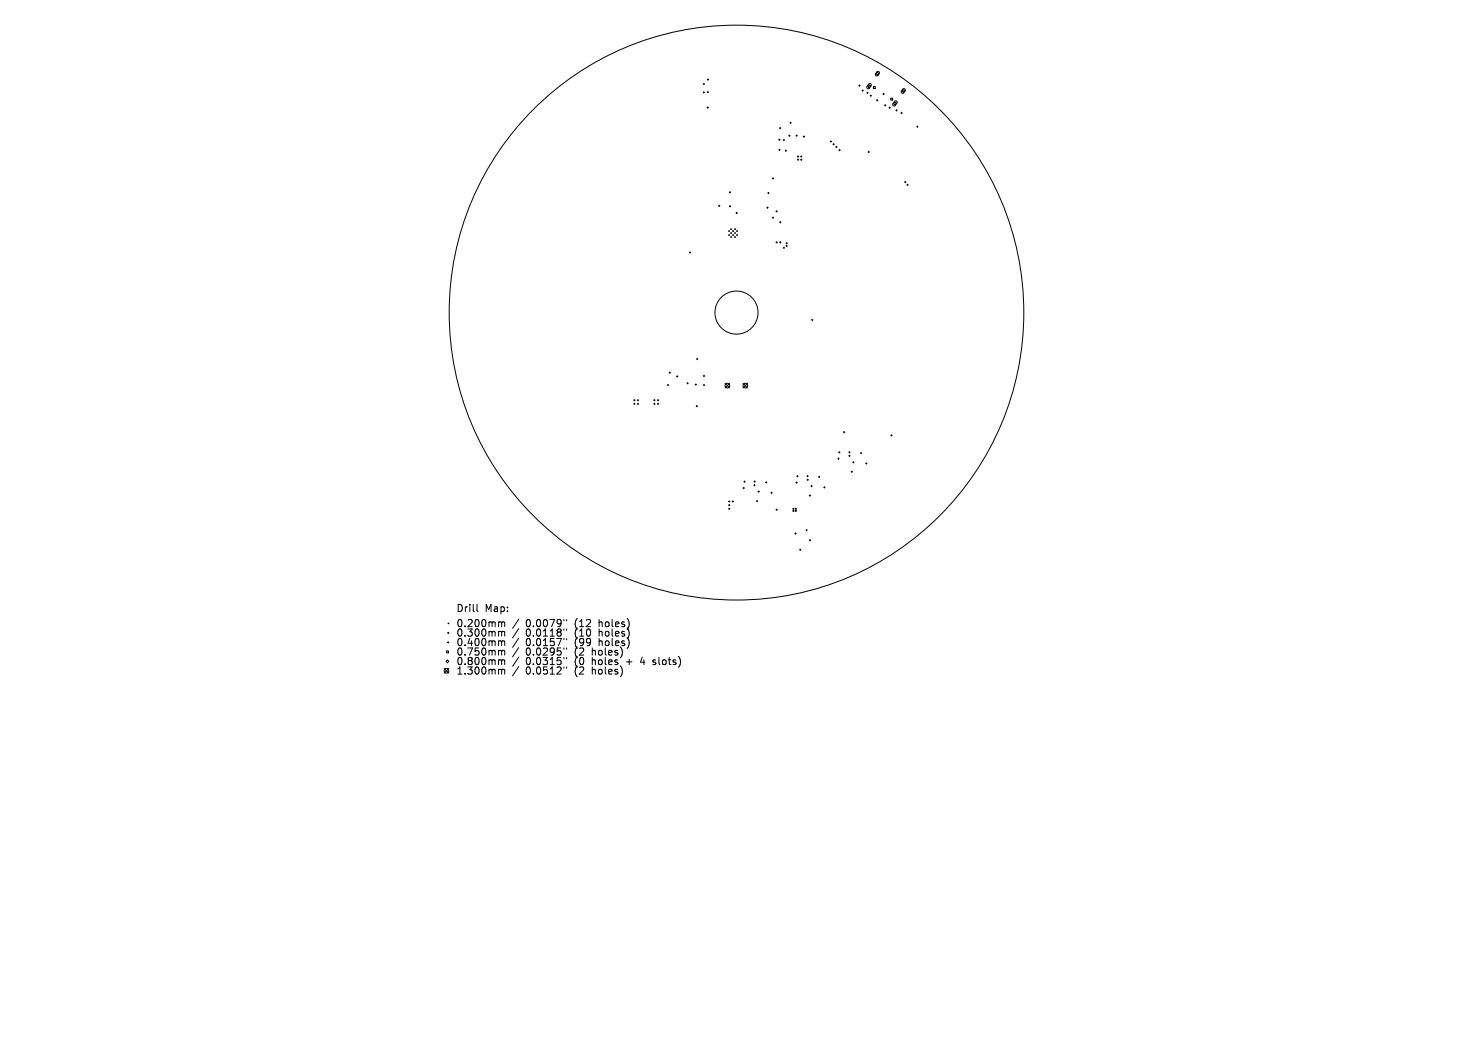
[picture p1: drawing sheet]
<svg xmlns="http://www.w3.org/2000/svg" width="297mm" height="210mm" viewBox="0 0 297 210" stroke-linecap="round" stroke-linejoin="round" font-family="sans-serif">
<defs><g id="words">
<g font-size="2">
<text x="91.9" y="123.5">Drill</text>
<text x="97.7" y="123.5">Map:</text>
<text x="91.9" y="126.6">0.200mm</text>
<text x="91.9" y="128.5">0.300mm</text>
<text x="91.9" y="130.4">0.400mm</text>
<text x="106" y="126.6">0.0079&quot;</text>
<text x="106" y="128.5">0.0118&quot;</text>
<text x="106" y="130.4">0.0157&quot;</text>
<text x="116" y="126.6">(12</text>
<text x="116" y="128.5">(10</text>
<text x="116" y="130.4">(99</text>
<text x="120.9" y="126.6">holes)</text>
<text x="120.9" y="128.5">holes)</text>
<text x="120.9" y="130.4">holes)</text>
<text x="91.9" y="132.3">0.750mm</text>
<text x="91.9" y="134.2">0.800mm</text>
<text x="91.9" y="136.1">1.300mm</text>
<text x="106" y="132.3">0.0295&quot;</text>
<text x="106" y="134.2">0.0315&quot;</text>
<text x="106" y="136.1">0.0512&quot;</text>
<text x="116" y="132.3">(2</text>
<text x="116" y="134.2">(0</text>
<text x="116" y="136.1">(2</text>
<text x="119.6" y="132.3">holes)</text>
<text x="119.6" y="134.2">holes</text>
<text x="119.6" y="136.1">holes)</text>
<text x="126.6" y="134.2">+</text>
<text x="129.6" y="134.2">4</text>
<text x="132.3" y="134.2">slots)</text>
</g>
</g></defs>
<g fill="none" stroke="#000" stroke-width=".2">
<path d="M141.8 18.6h.3M141.8 16.9h.3M141.9 18.5v.3M141.9 16.8v.3M142.6 16h.3M142.6 18.6h.3M142.7 15.9v.3M142.7 18.4v.3M173.1 17.3h.3M173.3 17.1v.3M173.8 18.3h.3M173.9 18.1v.3"/>
<path d="M174.8 18.7h.3M174.9 18.6v.2M174.9 17.4l.3-.3 .3 .3-.3 .3zM175.2 16.9h.3l.2 .3-.4 .6-.3 .1-.2-.3zM175.4 19.3h.3M175.6 19.1v.3M176.1 17.4h.4v.4h-.4zM176.6 14.8l.3-.2 .3 .2-.3 .3zM176.8 14.5l.3-.1 .2 .3-.3 .5-.2 .1-.3-.3zM179.6 19.8h.4v.4h-.4zM181.8 18.3l.3-.3 .3 .3-.3 .3zM182 18l.4-.1 .1 .3-.3 .5-.2 .1-.3-.3z"/>
<path d="M142.6 21.7h.3M142.7 21.5v.3M154.8 38.9h.3M154.9 38.8v.3M155.7 36h.3M155.9 35.8v.3M157 28.2h.3M157 30.2h.3M157.1 28v.3M157.2 30.1v.2M157.2 25.8h.3M157.3 25.7v.3"/>
<path d="M157.9 28.2h.3M158.1 28.1v.3M158.3 30.4h.3M158.5 30.2v.3M159 27.4h.3M159.2 27.2v.3M159.3 24.8h.3M159.4 24.6v.3M160.5 27.3h.3M160.6 27.2v.3M160.8 31.5h.3M160.8 32.2h.3"/>
<path d="M160.9 31.4v.3M160.9 32v.3M161.4 31.6h.3M161.4 32.2h.3M161.6 31.4v.3M161.6 32v.3M161.9 27.5h.3M162.1 27.4v.3M167.4 28.5h.3M167.5 28.4v.3M167.9 29.1h.3M168.1 28.9v.3"/>
<path d="M168.5 29.6h.3M168.6 29.5v.3M169.1 30.3h.3M169.3 30.1v.3M175 30.6h.3M175.2 30.5v.3M178.4 21.2h.2M178.5 21.1v.3M179.2 21.7h.3M179.4 21.6v.3M180.4 20.4l.3-.1 .2 .4-.4 .6-.3 .1-.2-.4zM180.4 20.6l.3 .2-.3 .3-.2-.3z"/>
<path d="M180.6 22.2h.3M180.8 22.1v.3M181.6 22.8h.3M181.8 22.6v.3M182.4 36.7h.3M182.5 36.6v.2M182.8 37.3h.3M183 37.1v.3M184.8 25.5h.3M185 25.4v.3M139 50.9h.3M139.1 50.7v.3"/>
<path d="M144.9 41.5h.3M145 41.3v.3M146.9 46.5l.2 .1M146.9 47.3l.2 .1M147.1 46.5l-.2 .1M147.1 47.3l-.2 .1M147.3 46.9l.2 .1M147.3 47.7l.2 .1M147.3 46.1l.2 .2M147.5 46.1l-.2 .2M147.5 46.9l-.2 .1M147.5 47.7l-.2 .1"/>
<path d="M147.7 47.3l.2 .1M147.7 46.5l.2 .1M147.9 46.5l-.2 .1M147.9 47.3l-.2 .1M148.1 47.7l.2 .1M148.1 46.9l.2 .1M148.1 46.1l.2 .2M148.3 46.1l-.2 .2M148.3 46.9l-.2 .1M148.3 47.7l-.2 .1M148.5 47.3l.2 .1M148.5 46.5l.2 .1"/>
<path d="M148.7 46.5l-.2 .1M148.7 47.3l-.2 .1M154.6 41.9h.3M154.8 41.7v.3M155.7 43.9h.3M155.9 43.7v.3M156.4 48.8h.3M156.4 42.6h.3M156.6 48.7v.3M156.6 42.4v.3M157.2 48.8h.3M157.2 44.8h.3"/>
<path d="M157.3 44.6v.3M157.3 48.7v.3M157.9 49.9h.3M158.1 49.8v.3M158.5 49h.3M158.5 49.6h.3M158.6 48.9v.3M158.6 49.4v.3M134.5 77.6h.3M134.7 77.5v.3M134.9 75.1h.3M135.1 75v.3"/>
<path d="M136.4 75.9h.3M136.5 75.7v.3M138.5 77.2h.3M138.6 77.1v.3M140.2 77.5h.2M140.3 77.4v.3M140.4 72.4h.3M140.6 72.2v.3M141.8 77.6h.3M141.8 75.8h.3M142 75.6v.3M142 77.5v.3"/>
<path d="M146.2 77.2l.9 1M147.1 77.2l-.9 1M149.8 77.2l1 1M150.8 77.2l-1 1M163.6 64.5h.3M163.8 64.3v.3M127.8 80.7h.2M127.8 81.4h.2M127.9 80.5v.3M127.9 81.3v.2M128.5 80.7h.3M128.5 81.4h.3"/>
<path d="M128.6 80.5v.3M128.6 81.3v.2M131.8 80.7h.3M131.8 81.4h.3M131.9 80.5v.3M131.9 81.3v.2M132.5 80.7h.3M132.5 81.4h.3M132.7 80.5v.3M132.7 81.3v.2M149.8 98.4h.3M150 98.2v.3"/>
<path d="M150 97.1h.3M150.1 96.9v.3M152 97.8h.3M152 97.1h.3M152.1 97.6v.3M152.2 96.9v.3M152.8 99.1h.3M153 98.9v.3M154.4 97.2h.2M154.5 97.1v.3M155.4 99.3h.3M155.6 99.2v.3"/>
<path d="M160.5 97.3h.3M160.6 97.1v.3M160.6 96h.3M160.8 95.8v.3M162.7 96h.3M162.7 96.7h.3M162.8 95.8v.3M162.9 96.6v.2M163.2 99.9h.3M163.3 99.7v.3M163.5 98h.3M163.6 97.8v.3"/>
<path d="M165 96.1h.3M165.2 96v.3M166.1 98.2h.3M166.2 98.1v.3M168.9 92.5h.3M169.1 92.3v.3M169.1 91.2h.3M169.2 91v.3M170.1 87.1h.2M170.2 87v.2M171.1 91.1h.3M171.1 91.9h.3"/>
<path d="M171.3 91v.3M171.3 91.7v.3M171.6 95.1h.3M171.7 94.9v.3M171.9 93.2h.3M172.1 93v.3M173.5 91.3h.3M173.6 91.2v.3M174.5 93.4h.3M174.7 93.3v.3M179.6 87.7h.3M179.7 87.6v.3"/>
<path d="M146.9 101.1h.3M146.9 101.8h.3M146.9 102.5h.3M147 100.9v.3M147 101.7v.3M147 102.4v.3M147.6 101.1h.3M147.8 100.9v.3M152.5 101h.3M152.6 100.8v.3M156.4 102.7h.3M156.6 102.6v.3"/>
<path d="M160.3 107.5h.2M160.4 107.4v.3M161.2 110.8h.3M161.4 110.7v.2M162.5 106.9h.3M162.6 106.7v.3M163.2 108.9h.3M163.3 108.7v.3M89.6 134.7l.9 1M89.9 133.3l.3-.3 .3 .3-.3 .3zM90 131.2h.4v.4h-.4zM90.2 129.5h.3"/>
<path d="M90.4 125.6l.1 .1M90.4 129.3v.3M90.5 125.6l-.1 .1M90.5 134.7l-.9 1M96.2 121.8v1.3l.2 .2M100.7 125.3l.4 .2M100.7 127.2l.4 .3M100.7 129.2l.4 .2M100.7 131.1l.4 .2M100.7 133l.4 .2M100.7 134.9l.4 .2M101.1 125.5l.3-.2 .3 .1 .1 .9"/>
<path d="M101.1 125.5v.8M101.1 127.5v.7M101.1 129.4v.7M101.1 131.3v.7M101.1 133.2v.7M101.1 135.1v.8M101.1 127.5l.3-.3 .3 .1 .1 .9M101.1 129.4l.3-.2h.3l.1 .9M101.1 131.3l.3-.2h.3l.1 .9M101.1 133.2l.3-.2 .3 .1 .1 .8M101.1 135.1l.3-.2 .3 .1 .1 .9M104.6 124.8l-1.2 1.8"/>
<path d="M104.6 126.7l-1.2 1.9M104.6 128.6l-1.2 1.9M104.6 130.5l-1.2 1.9M104.6 132.4l-1.2 1.9M104.6 134.3l-1.2 1.9M113.7 124.9v.2M113.7 126.8v.2M113.7 128.7v.3M113.7 130.6v.3M113.7 132.5v.3M113.7 134.4v.3M114.2 124.9v.2"/>
<path d="M114.2 126.8v.2M114.2 128.7v.3M114.2 130.6v.3M114.2 132.5v.3M114.2 134.4v.3M131.6 133.9h.2M131.7 133.1v.3"/>
<circle cx="178.2" cy="19" r=".11"/>
<circle cx="147.2" cy="38.8" r=".11"/>
<circle cx="176.9" cy="20.2" r=".11"/>
<circle cx="147.2" cy="41.6" r=".11"/>
<circle cx="148.5" cy="42.9" r=".11"/>
<circle cx="146.7" cy="77.7" r=".47"/>
<circle cx="148.5" cy="63" r="57.9"/>
<circle cx="148.5" cy="63" r="4.3"/>
<circle cx="150.3" cy="77.7" r=".47"/>
<circle cx="140.5" cy="81.9" r=".11"/>
<circle cx="160" cy="102.5" r=".11"/>
<circle cx="160" cy="103" r=".11"/>
<circle cx="160.5" cy="102.5" r=".11"/>
<circle cx="160.5" cy="103" r=".11"/>
<circle cx="90" cy="135.2" r=".47"/>
<circle cx="90.4" cy="127.6" r=".11"/>
</g>
<use href="#words"/>
</svg>
